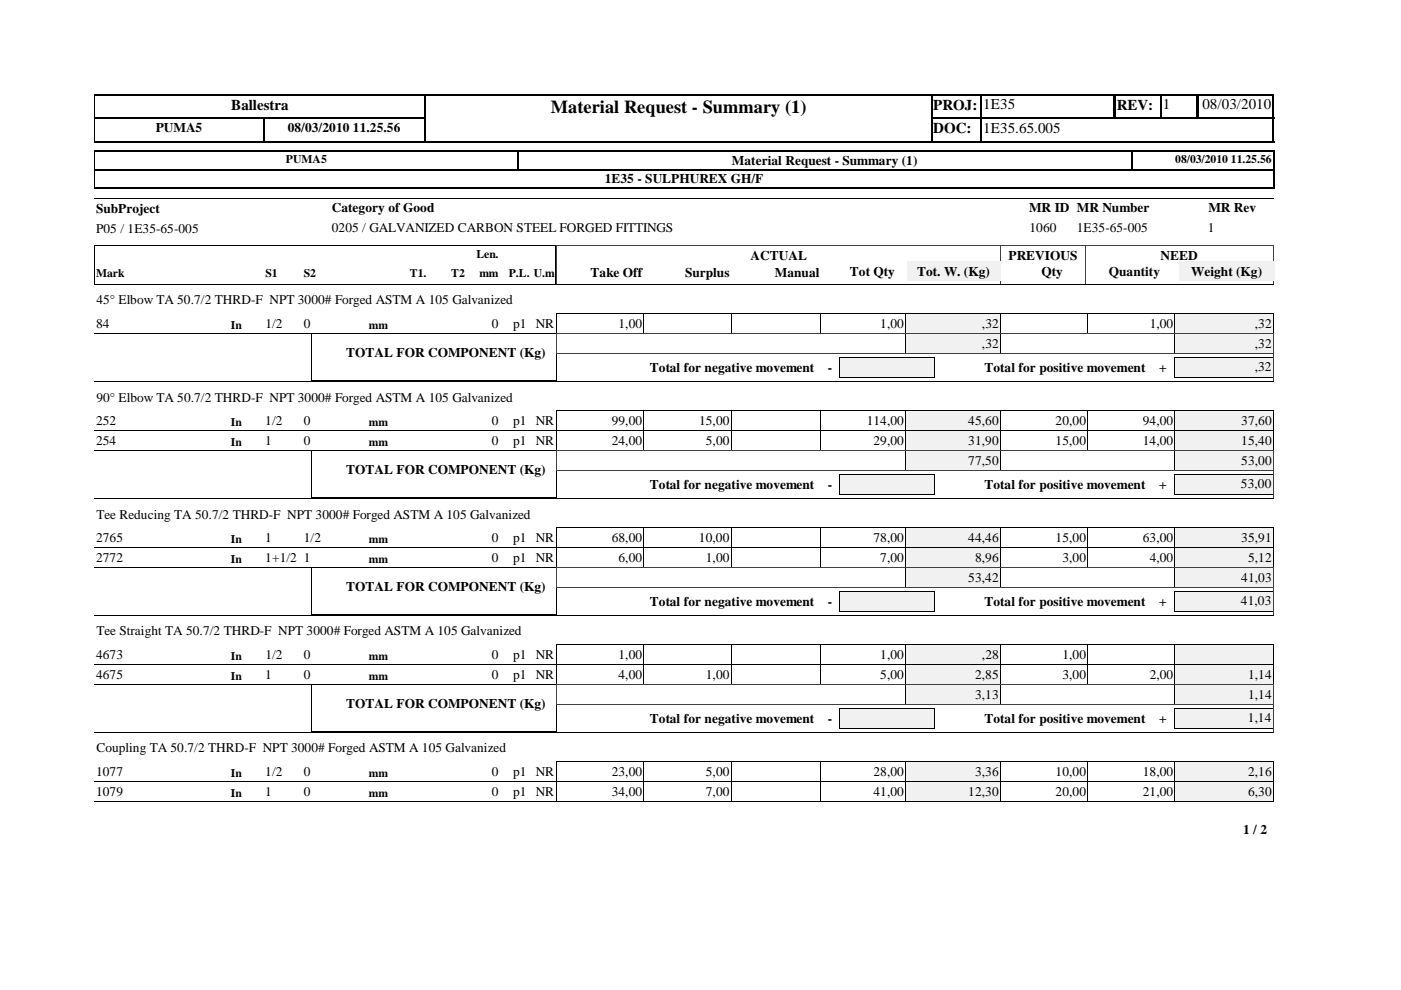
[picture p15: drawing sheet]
<svg xmlns="http://www.w3.org/2000/svg" width="297mm" height="210mm" viewBox="0 0 297 210" stroke-linecap="round" stroke-linejoin="round" font-family="sans-serif">
<defs><g id="words">
<text font-size="3.9" x="116.8" y="23.9">Material Request - Summary (1)</text>
<g font-size="3.2">
<text x="49" y="23.3">Ballestra</text>
<text x="197.9" y="23.3">PROJ:</text>
<text x="208.4" y="23.2">1E35</text>
<text x="236.8" y="23.3">REV:</text>
<text x="246.5" y="23.2">1</text>
<text x="254.9" y="23.2">08/03/2010</text>
<text x="197.9" y="28.3">DOC:</text>
<text x="208.4" y="28.2">1E35.65.005</text>
</g>
<g font-size="2.8">
<text x="33" y="28">PUMA5</text>
<text x="61" y="28">08/03/2010 11.25.56</text>
<text x="155.2" y="34.9">Material Request - Summary (1)</text>
<text x="128.2" y="38.8">1E35 - SULPHUREX GH/F</text>
<text x="20.4" y="45.1">SubProject</text>
<text x="70.4" y="45">Category of Good</text>
<text x="218.2" y="45">MR ID MR Number</text>
<text x="256.2" y="45">MR Rev</text>
<text x="20.4" y="49.3">P05 / 1E35-65-005</text>
<text x="70.4" y="49.2">0205 / GALVANIZED CARBON STEEL FORGED FITTINGS</text>
<text x="218.3" y="49.2">1060</text>
<text x="228.3" y="49.2">1E35-65-005</text>
<text x="256.1" y="49.2">1</text>
<text x="125.2" y="58.7">Take Off</text>
<text x="145.2" y="58.7">Surplus</text>
<text x="159.1" y="55">ACTUAL</text>
<text x="164.3" y="58.7">Manual</text>
<text x="180.2" y="58.5">Tot Qty</text>
<text x="194.4" y="58.5">Tot. W. (Kg)</text>
<text x="213.8" y="55">PREVIOUS</text>
<text x="220.8" y="58.5">Qty</text>
<text x="235.1" y="58.5">Quantity</text>
<text x="246.1" y="55">NEED</text>
<text x="252.6" y="58.5">Weight (Kg)</text>
<text x="20.4" y="64.6">45° Elbow TA 50.7/2 THRD-F NPT 3000# Forged ASTM A 105 Galvanized</text>
<text x="20.4" y="69.5">84</text>
<text x="56.3" y="69.5">1/2</text>
<text x="64.4" y="69.5">0</text>
<text x="104.3" y="69.5">0</text>
<text x="108.8" y="69.5">p1 NR</text>
<text x="131.1" y="69.5">1,00</text>
<text x="186.6" y="69.5">1,00</text>
<text x="208.2" y="69.5">,32</text>
<text x="243.8" y="69.5">1,00</text>
<text x="266.1" y="69.5">,32</text>
<text x="73.4" y="75.7">TOTAL FOR COMPONENT (Kg)</text>
<text x="208.2" y="73.7">,32</text>
<text x="266.1" y="73.7">,32</text>
<text x="137.7" y="78.8">Total for negative movement</text>
<text x="175.5" y="78.8">-</text>
<text x="208.7" y="78.8">Total for positive movement</text>
<text x="245.7" y="78.8">+</text>
<text x="266" y="78.7">,32</text>
<text x="20.4" y="85.1">90° Elbow TA 50.7/2 THRD-F NPT 3000# Forged ASTM A 105 Galvanized</text>
<text x="20.4" y="90">252</text>
<text x="20.4" y="94.3">254</text>
<text x="56.3" y="94.3">1</text>
<text x="56.3" y="90">1/2</text>
<text x="64.4" y="94.3">0</text>
<text x="64.4" y="90">0</text>
<text x="104.3" y="94.3">0</text>
<text x="104.3" y="90">0</text>
<text x="108.8" y="94.3">p1 NR</text>
<text x="108.8" y="90">p1 NR</text>
<text x="129.7" y="90">99,00</text>
<text x="129.7" y="94.3">24,00</text>
<text x="148.2" y="90">15,00</text>
<text x="149.6" y="94.3">5,00</text>
<text x="183.8" y="90">114,00</text>
<text x="185.2" y="94.3">29,00</text>
<text x="205.3" y="90">45,60</text>
<text x="205.3" y="94.3">31,90</text>
<text x="223.8" y="90">20,00</text>
<text x="223.8" y="94.3">15,00</text>
<text x="242.3" y="90">94,00</text>
<text x="242.3" y="94.3">14,00</text>
<text x="263.2" y="90">37,60</text>
<text x="263.2" y="94.3">15,40</text>
<text x="73.4" y="100.5">TOTAL FOR COMPONENT (Kg)</text>
<text x="205.3" y="98.5">77,50</text>
<text x="263.2" y="98.5">53,00</text>
<text x="137.7" y="103.6">Total for negative movement</text>
<text x="175.5" y="103.6">-</text>
<text x="208.7" y="103.6">Total for positive movement</text>
<text x="245.7" y="103.6">+</text>
<text x="263.1" y="103.5">53,00</text>
<text x="20.4" y="109.9">Tee Reducing TA 50.7/2 THRD-F NPT 3000# Forged ASTM A 105 Galvanized</text>
<text x="20.4" y="114.9">2765</text>
<text x="20.4" y="119.1">2772</text>
<text x="56.2" y="114.9">1</text>
<text x="56.3" y="119.1">1+1/2 1</text>
<text x="64.4" y="114.9">1/2</text>
<text x="104.3" y="119.1">0</text>
<text x="104.3" y="114.9">0</text>
<text x="108.8" y="119.1">p1 NR</text>
<text x="108.8" y="114.9">p1 NR</text>
<text x="129.7" y="114.9">68,00</text>
<text x="131.1" y="119.1">6,00</text>
<text x="148.2" y="114.9">10,00</text>
<text x="149.6" y="119.1">1,00</text>
<text x="185.2" y="114.9">78,00</text>
<text x="186.6" y="119.1">7,00</text>
<text x="205.3" y="114.9">44,46</text>
<text x="206.8" y="119.1">8,96</text>
<text x="223.8" y="114.9">15,00</text>
<text x="225.3" y="119.1">3,00</text>
<text x="242.3" y="114.9">63,00</text>
<text x="243.8" y="119.1">4,00</text>
<text x="263.2" y="114.9">35,91</text>
<text x="264.6" y="119.1">5,12</text>
<text x="73.4" y="125.3">TOTAL FOR COMPONENT (Kg)</text>
<text x="205.3" y="123.3">53,42</text>
<text x="263.2" y="123.3">41,03</text>
<text x="137.7" y="128.4">Total for negative movement</text>
<text x="175.5" y="128.4">-</text>
<text x="208.7" y="128.4">Total for positive movement</text>
<text x="245.7" y="128.4">+</text>
<text x="263.1" y="128.4">41,03</text>
<text x="20.4" y="134.7">Tee Straight TA 50.7/2 THRD-F NPT 3000# Forged ASTM A 105 Galvanized</text>
<text x="20.4" y="139.7">4673</text>
<text x="20.4" y="143.9">4675</text>
<text x="56.3" y="143.9">1</text>
<text x="56.3" y="139.7">1/2</text>
<text x="64.4" y="143.9">0</text>
<text x="64.4" y="139.7">0</text>
<text x="104.3" y="143.9">0</text>
<text x="104.3" y="139.7">0</text>
<text x="108.8" y="143.9">p1 NR</text>
<text x="108.8" y="139.7">p1 NR</text>
<text x="131.1" y="139.7">1,00</text>
<text x="131.1" y="143.9">4,00</text>
<text x="149.6" y="143.9">1,00</text>
<text x="186.6" y="139.7">1,00</text>
<text x="186.6" y="143.9">5,00</text>
<text x="206.8" y="143.9">2,85</text>
<text x="208.2" y="139.7">,28</text>
<text x="225.3" y="139.7">1,00</text>
<text x="225.3" y="143.9">3,00</text>
<text x="243.8" y="143.9">2,00</text>
<text x="264.6" y="143.9">1,14</text>
<text x="206.8" y="148.1">3,13</text>
<text x="264.6" y="148.1">1,14</text>
<text x="73.4" y="150.2">TOTAL FOR COMPONENT (Kg)</text>
<text x="137.7" y="153.2">Total for negative movement</text>
<text x="175.5" y="153.2">-</text>
<text x="208.7" y="153.2">Total for positive movement</text>
<text x="245.7" y="153.2">+</text>
<text x="264.5" y="153.2">1,14</text>
<text x="20.4" y="159.5">Coupling TA 50.7/2 THRD-F NPT 3000# Forged ASTM A 105 Galvanized</text>
<text x="20.4" y="164.5">1077</text>
<text x="56.3" y="164.5">1/2</text>
<text x="64.4" y="164.5">0</text>
<text x="104.3" y="164.5">0</text>
<text x="108.8" y="164.5">p1 NR</text>
<text x="129.7" y="164.5">23,00</text>
<text x="149.6" y="164.5">5,00</text>
<text x="185.2" y="164.5">28,00</text>
<text x="206.8" y="164.5">3,36</text>
<text x="223.8" y="164.5">10,00</text>
<text x="242.3" y="164.5">18,00</text>
<text x="264.6" y="164.5">2,16</text>
<text x="20.4" y="168.7">1079</text>
<text x="56.3" y="168.7">1</text>
<text x="64.4" y="168.7">0</text>
<text x="104.3" y="168.7">0</text>
<text x="108.8" y="168.7">p1 NR</text>
<text x="129.7" y="168.7">34,00</text>
<text x="149.6" y="168.7">7,00</text>
<text x="185.2" y="168.7">41,00</text>
<text x="205.3" y="168.7">12,30</text>
<text x="223.8" y="168.7">20,00</text>
<text x="242.3" y="168.7">21,00</text>
<text x="264.6" y="168.7">6,30</text>
<text x="263.6" y="176.9">1 / 2</text>
</g>
<g font-size="2.5">
<text x="60.6" y="34.6">PUMA5</text>
<text x="249.2" y="34.6">08/03/2010 11.25.56</text>
<text x="20.4" y="58.7">Mark</text>
<text x="56.3" y="58.7">S1</text>
<text x="64.4" y="58.7">S2</text>
<text x="86.9" y="58.7">T1.</text>
<text x="95.7" y="58.7">T2</text>
<text x="101" y="54.7">Len.</text>
<text x="101.6" y="58.7">mm</text>
<text x="107.9" y="58.7">P.L. U.m</text>
<text x="49" y="69.7">In</text>
<text x="78.2" y="69.7">mm</text>
<text x="49" y="90.3">In</text>
<text x="49" y="94.5">In</text>
<text x="78.2" y="90.3">mm</text>
<text x="78.2" y="94.5">mm</text>
<text x="49" y="115.1">In</text>
<text x="49" y="119.3">In</text>
<text x="78.2" y="115.1">mm</text>
<text x="78.2" y="119.3">mm</text>
<text x="49" y="139.9">In</text>
<text x="78.2" y="139.9">mm</text>
<text x="49" y="144.1">In</text>
<text x="78.2" y="144.1">mm</text>
<text x="49" y="164.7">In</text>
<text x="78.2" y="164.7">mm</text>
<text x="49" y="169">In</text>
<text x="78.2" y="169">mm</text>
</g>
</g></defs>
<path d="M90.2 20v5.2M197.4 20v10.2M208 20v10.2M236.3 20v5.2M246.1 20v5.2M253.8 20v5.2M254 20v5.2M270 20v10.2M20 25.1h70.3M20 25h70.3M55.9 24.9v5.3M197.2 25.1h73" fill="none" stroke="#000" stroke-width=".34"/>
<path d="M236.3 20v5.2M90.1 24.9v5.3" fill="none" stroke="#000" stroke-width=".38"/>
<path d="M20 30.1h70.3M20 20.1h70.3M197.2 30.1h10.9M197.2 20.1h73" fill="none" stroke="#000" stroke-width=".25"/>
<path d="M20.1 20v10.2" fill="none" stroke="#000" stroke-width=".21"/>
<path d="M207.8 30h62.4" fill="none" stroke="#000" stroke-width=".3"/>
<path d="M90.3 20.2h107.1v9.7h-107.1z" fill="#fff"/>
<path d="M20 35.9h250.3M20 39.9h250.3M90 20.1h107.7M270.1 31.9v4.2" fill="none" stroke="#000" stroke-width=".25"/>
<path d="M197.5 20v10.2M109.9 31.9v4.2" fill="none" stroke="#000" stroke-width=".34"/>
<path d="M20 32.1h250.3M90 30h107.7M270.1 35.9v4.1" fill="none" stroke="#000" stroke-width=".3"/>
<path d="M90.1 20v10.2M239.9 31.9v4.2" fill="none" stroke="#000" stroke-width=".38"/>
<path d="M20 36h250.3M20.1 31.9v8.1M20 42h250M20 52h97.9v8.3h-97.9z" fill="none" stroke="#000" stroke-width=".21"/>
<path d="M212.1 51.9v8.4M212.2 51.9v8.4M230.1 51.9v8.4M270 51.9v8.4M270 52h-152v8.3h152" fill="none" stroke="#404040" stroke-width=".21"/>
<path d="M99.6 56h6.4v3.7h-6.4z" fill="#fff"/>
<g fill="#f1f1f1">
<path d="M192.3 55.4h19.8v4.2h-19.8z"/>
<path d="M250 55.4h20.2v4.2h-20.2z"/>
</g>
<path d="M20 60.3h250M20 70.7h172.1M118 70.7v-4.2h74.1l-.1 4.2M136.5 66.5v4.2M155 66.5v4.2M174 66.5v4.2M212.1 66.5h37v4.2M212.1 70.7h37M212.1 66.5v4.2M230.6 66.5v4.2" fill="none" stroke="#000" stroke-width=".21"/>
<path d="M192.1 66.5h20v4.2h-20z" fill="#f1f1f1"/>
<path d="M192 70.7h20.1M192 70.7v-4.2h20.1v4.2" fill="none" stroke="#000" stroke-width=".21"/>
<path d="M249.1 66.5h20.9v4.2h-20.9z" fill="#f1f1f1"/>
<path d="M249.1 66.5h20.9M249.1 70.7h20.9M249.1 66.5v4.2M270 66.5v4.2" fill="none" stroke="#000" stroke-width=".21"/>
<path d="M192.1 70.7h20v4.2h-20z" fill="#f1f1f1"/>
<path d="M192 70.7h20.1v4.3h-20.1z" fill="none" stroke="#000" stroke-width=".21"/>
<path d="M249.1 70.7h20.9v4.2h-20.9z" fill="#f1f1f1"/>
<path d="M249.1 70.7h20.9M249.1 75h20.9M249.1 70.7v4.3M270 70.7v4.3" fill="none" stroke="#000" stroke-width=".21"/>
<path d="M249.1 75.7h20.8v4.2h-20.8z" fill="#f1f1f1"/>
<path d="M249 79.9h21M249.1 80l-.1-4.3h21l-.1 4.3" fill="none" stroke="#000" stroke-width=".21"/>
<path d="M178 75.7h20v4.2h-20z" fill="#f1f1f1"/>
<g fill="none" stroke="#000" stroke-width=".21">
<path d="M66 70.7h52.1l-.1 10h-52zM177.9 79.9h20.2M177.9 80v-4.3h20.2v4.3M20 80.8h250M20 91.3h172.1M118 91.3v-4.2h74.1l-.1 4.2M136.5 87v4.3M155 87v4.3M174 87v4.3M212.1 87.1h37v4.2M212.1 91.3h37M212.1 87v4.3"/>
<path d="M230.6 87v4.3"/>
</g>
<path d="M118 70.8h152.1M118 70.8v4.2h152.1M118 75v5.8M270.1 70.8v4.3M270.1 75v5.8M118 80.8h152.1" fill="none" stroke="#404040" stroke-width=".21"/>
<path d="M192.1 87h20v4.3h-20z" fill="#f1f1f1"/>
<path d="M192 91.3h20.1M192 91.3v-4.2h20.1v4.2" fill="none" stroke="#000" stroke-width=".21"/>
<path d="M249.1 87h20.9v4.3h-20.9z" fill="#f1f1f1"/>
<path d="M20 95.5h172.1M118 95.5v-4.2h74.1l-.1 4.2M136.5 91.3v4.2M155 91.3v4.2M174 91.3v4.2M212.1 91.3h57.9M212.1 95.5h37M212.1 91.3v4.2M230.6 91.3v4.2M249.1 87.1h20.9M249.1 87v8.5M270 87v4.3" fill="none" stroke="#000" stroke-width=".21"/>
<path d="M192.1 91.3h20v4.2h-20z" fill="#f1f1f1"/>
<path d="M192 95.5h20.1M192 95.5v-4.2h20.1v4.2" fill="none" stroke="#000" stroke-width=".21"/>
<path d="M249.1 91.3h20.9v4.2h-20.9z" fill="#f1f1f1"/>
<path d="M249.1 91.3h20.9M249.1 95.5h20.9M249.1 91.3v4.2M270 91.3v4.2" fill="none" stroke="#000" stroke-width=".21"/>
<path d="M192.1 95.5h20v4.2h-20z" fill="#f1f1f1"/>
<path d="M192 95.5h20.1v4.3h-20.1z" fill="none" stroke="#000" stroke-width=".21"/>
<path d="M249.1 95.5h20.9v4.2h-20.9z" fill="#f1f1f1"/>
<path d="M249.1 95.5h20.9M249.1 99.8h20.9M249.1 95.5v4.3M270 95.5v4.3" fill="none" stroke="#000" stroke-width=".21"/>
<path d="M249.1 100.5h20.8v4.2h-20.8z" fill="#f1f1f1"/>
<path d="M249 104.8h21M249.1 104.8l-.1-4.3h21l-.1 4.3" fill="none" stroke="#000" stroke-width=".21"/>
<path d="M178 100.5h20v4.2h-20z" fill="#f1f1f1"/>
<g fill="none" stroke="#000" stroke-width=".21">
<path d="M66 95.5h52.1l-.1 10h-52zM20 105.6h250M20 116.1h172.1M118 116.1v-4.2h74.1l-.1 4.2M136.5 111.8v4.3M155 111.8v4.3M174 111.8v4.3M177.9 104.8h20.2M177.9 104.8v-4.3h20.2v4.3M212.1 111.9h37v4.2M212.1 116.1h37M212.1 111.8v4.3"/>
<path d="M230.6 111.8v4.3"/>
</g>
<path d="M118 95.6h152.1M118 95.6v4.2h152.1M118 99.8v5.8M270.1 95.6v4.3M270.1 99.8v5.8M118 105.6h152.1" fill="none" stroke="#404040" stroke-width=".21"/>
<path d="M192.1 111.8h20v4.3h-20z" fill="#f1f1f1"/>
<path d="M192 116.1h20.1M192 116.1v-4.2h20.1v4.2" fill="none" stroke="#000" stroke-width=".21"/>
<path d="M249.1 111.8h20.9v4.3h-20.9z" fill="#f1f1f1"/>
<path d="M136.5 116.1v4.3M155 116.1v4.3M174 116.1v4.3M212.1 116.1h57.9M212.1 116.1v4.3M230.6 116.1v4.3M249.1 111.9h20.9M249.1 111.8v8.6M270 111.8v4.3M20 120.3h172.1M118 120.4v-4.3h74.1l-.1 4.3M212.1 120.3h37" fill="none" stroke="#000" stroke-width=".21"/>
<path d="M192.1 116.1h20v4.2h-20z" fill="#f1f1f1"/>
<path d="M192 120.3h20.1M192 120.4v-4.3h20.1v4.3" fill="none" stroke="#000" stroke-width=".21"/>
<path d="M249.1 116.1h20.9v4.2h-20.9z" fill="#f1f1f1"/>
<path d="M249.1 116.1h20.9M249.1 116.1v4.3M270 116.1v4.3M249.1 120.3h20.9" fill="none" stroke="#000" stroke-width=".21"/>
<path d="M192.1 120.3h20v4.2h-20z" fill="#f1f1f1"/>
<path d="M192 120.3h20.1v4.3h-20.1z" fill="none" stroke="#000" stroke-width=".21"/>
<path d="M249.1 120.3h20.9v4.2h-20.9z" fill="#f1f1f1"/>
<path d="M249.1 120.3h20.9M249.1 124.6h20.9M249.1 120.3v4.3M270 120.3v4.3" fill="none" stroke="#000" stroke-width=".21"/>
<path d="M249.1 125.3h20.8v4.2h-20.8z" fill="#f1f1f1"/>
<path d="M249 129.6h21M249.1 129.6l-.1-4.3h21l-.1 4.3" fill="none" stroke="#000" stroke-width=".21"/>
<path d="M178 125.3h20v4.2h-20z" fill="#f1f1f1"/>
<g fill="none" stroke="#000" stroke-width=".21">
<path d="M20 130.4h250M66 120.3h52.1l-.1 10h-52zM118 136.7h74.1M118 136.7v4.2M136.5 136.7v4.2M155 136.7v4.2M174 136.7v4.2M177.9 129.6h20.2M177.9 129.6v-4.3h20.2v4.3M192 136.7v4.2M212.1 136.7h37M212.1 136.7v4.2"/>
<path d="M230.6 136.7v4.2M249.1 136.7v4.2M20 140.9h172.1M212.1 140.9h37"/>
</g>
<path d="M118 120.4h152.1M118 120.4v4.3h152.1M118 130.4h152.1M118 124.6v5.8M270.1 120.4v4.3M270.1 124.6v5.8" fill="none" stroke="#404040" stroke-width=".21"/>
<path d="M192.1 136.7h20v4.2h-20z" fill="#f1f1f1"/>
<path d="M192 136.7h20.1M192 136.7v4.2M212.1 136.7v4.2M192 140.9h20.1" fill="none" stroke="#000" stroke-width=".21"/>
<path d="M249.1 136.7h20.9v4.2h-20.9z" fill="#f1f1f1"/>
<path d="M249.1 136.7h20.9M249.1 136.7v8.5M270 136.7v4.2M20 145.1h172.1M118 145.2v-4.3h74.1l-.1 4.3M136.5 140.9v4.3M155 140.9v4.3M174 140.9v4.3M212.1 140.9h57.9M212.1 145.1h37M212.1 140.9v4.3M230.6 140.9v4.3" fill="none" stroke="#000" stroke-width=".21"/>
<path d="M192.1 140.9h20v4.2h-20z" fill="#f1f1f1"/>
<path d="M192 145.1h20.1M192 145.2v-4.3h20.1v4.3" fill="none" stroke="#000" stroke-width=".21"/>
<path d="M249.1 140.9h20.9v4.2h-20.9z" fill="#f1f1f1"/>
<path d="M249.1 140.9h20.9M249.1 145.1h20.9M249.1 140.9v4.3M270 140.9v4.3" fill="none" stroke="#000" stroke-width=".21"/>
<path d="M192.1 145.1h20v4.3h-20z" fill="#f1f1f1"/>
<path d="M192 149.4h20.1M192 149.4v-4.3h20.1v4.3" fill="none" stroke="#000" stroke-width=".21"/>
<path d="M249.1 145.1h20.9v4.3h-20.9z" fill="#f1f1f1"/>
<path d="M249.1 145.1h20.9M249.1 149.4h20.9M249.1 145.1v4.3M270 145.1v4.3" fill="none" stroke="#000" stroke-width=".21"/>
<path d="M249.1 150.2h20.8v4.1h-20.8z" fill="#f1f1f1"/>
<path d="M249 154.4h21M249.1 154.4l-.1-4.3h21l-.1 4.3" fill="none" stroke="#000" stroke-width=".21"/>
<path d="M178 150.2h20v4.1h-20z" fill="#f1f1f1"/>
<g fill="none" stroke="#000" stroke-width=".21">
<path d="M20 155.2h250M66 145.1h52.1l-.1 10h-52zM177.9 154.4h20.2M177.9 154.4v-4.3h20.2v4.3M20 165.7h172.1M118 161.5h74.1M118 161.5v4.2M136.5 161.5v4.2M155 161.5v4.2M174 161.5v4.2M192 161.5v4.2M212.1 161.5h37"/>
<path d="M212.1 165.7h37M212.1 161.5v4.2M230.6 161.5v4.2M249.1 161.5v4.2"/>
</g>
<path d="M118 145.2h152.1M118 145.2v4.3h152.1M118 155.2h152.1M118 149.4v5.8M270.1 145.2v4.3M270.1 149.4v5.8" fill="none" stroke="#404040" stroke-width=".21"/>
<path d="M192.1 161.5h20v4.2h-20z" fill="#f1f1f1"/>
<path d="M192 161.5h20.1M192 165.7h20.1M192 161.5v4.2M212.1 161.5v4.2" fill="none" stroke="#000" stroke-width=".21"/>
<path d="M249.1 161.5h20.9v4.2h-20.9z" fill="#f1f1f1"/>
<path d="M20 169.9h172.1M118 170v-4.3h74.1l-.1 4.3M136.5 165.7v4.3M155 165.7v4.3M174 165.7v4.3M212.1 165.7h57.9M212.1 169.9h37M212.1 165.7v4.3M230.6 165.7v4.3M249.1 161.5h20.9M249.1 161.5v8.5M270 161.5v4.2" fill="none" stroke="#000" stroke-width=".21"/>
<path d="M192.1 165.7h20v4.2h-20z" fill="#f1f1f1"/>
<path d="M192 169.9h20.1M192 170v-4.3h20.1v4.3" fill="none" stroke="#000" stroke-width=".21"/>
<path d="M249.1 165.7h20.9v4.2h-20.9z" fill="#f1f1f1"/>
<path d="M249.1 165.7h20.9M249.1 169.9h20.9M249.1 165.7v4.3M270 165.7v4.3" fill="none" stroke="#000" stroke-width=".21"/>
<use href="#words"/>
</svg>
